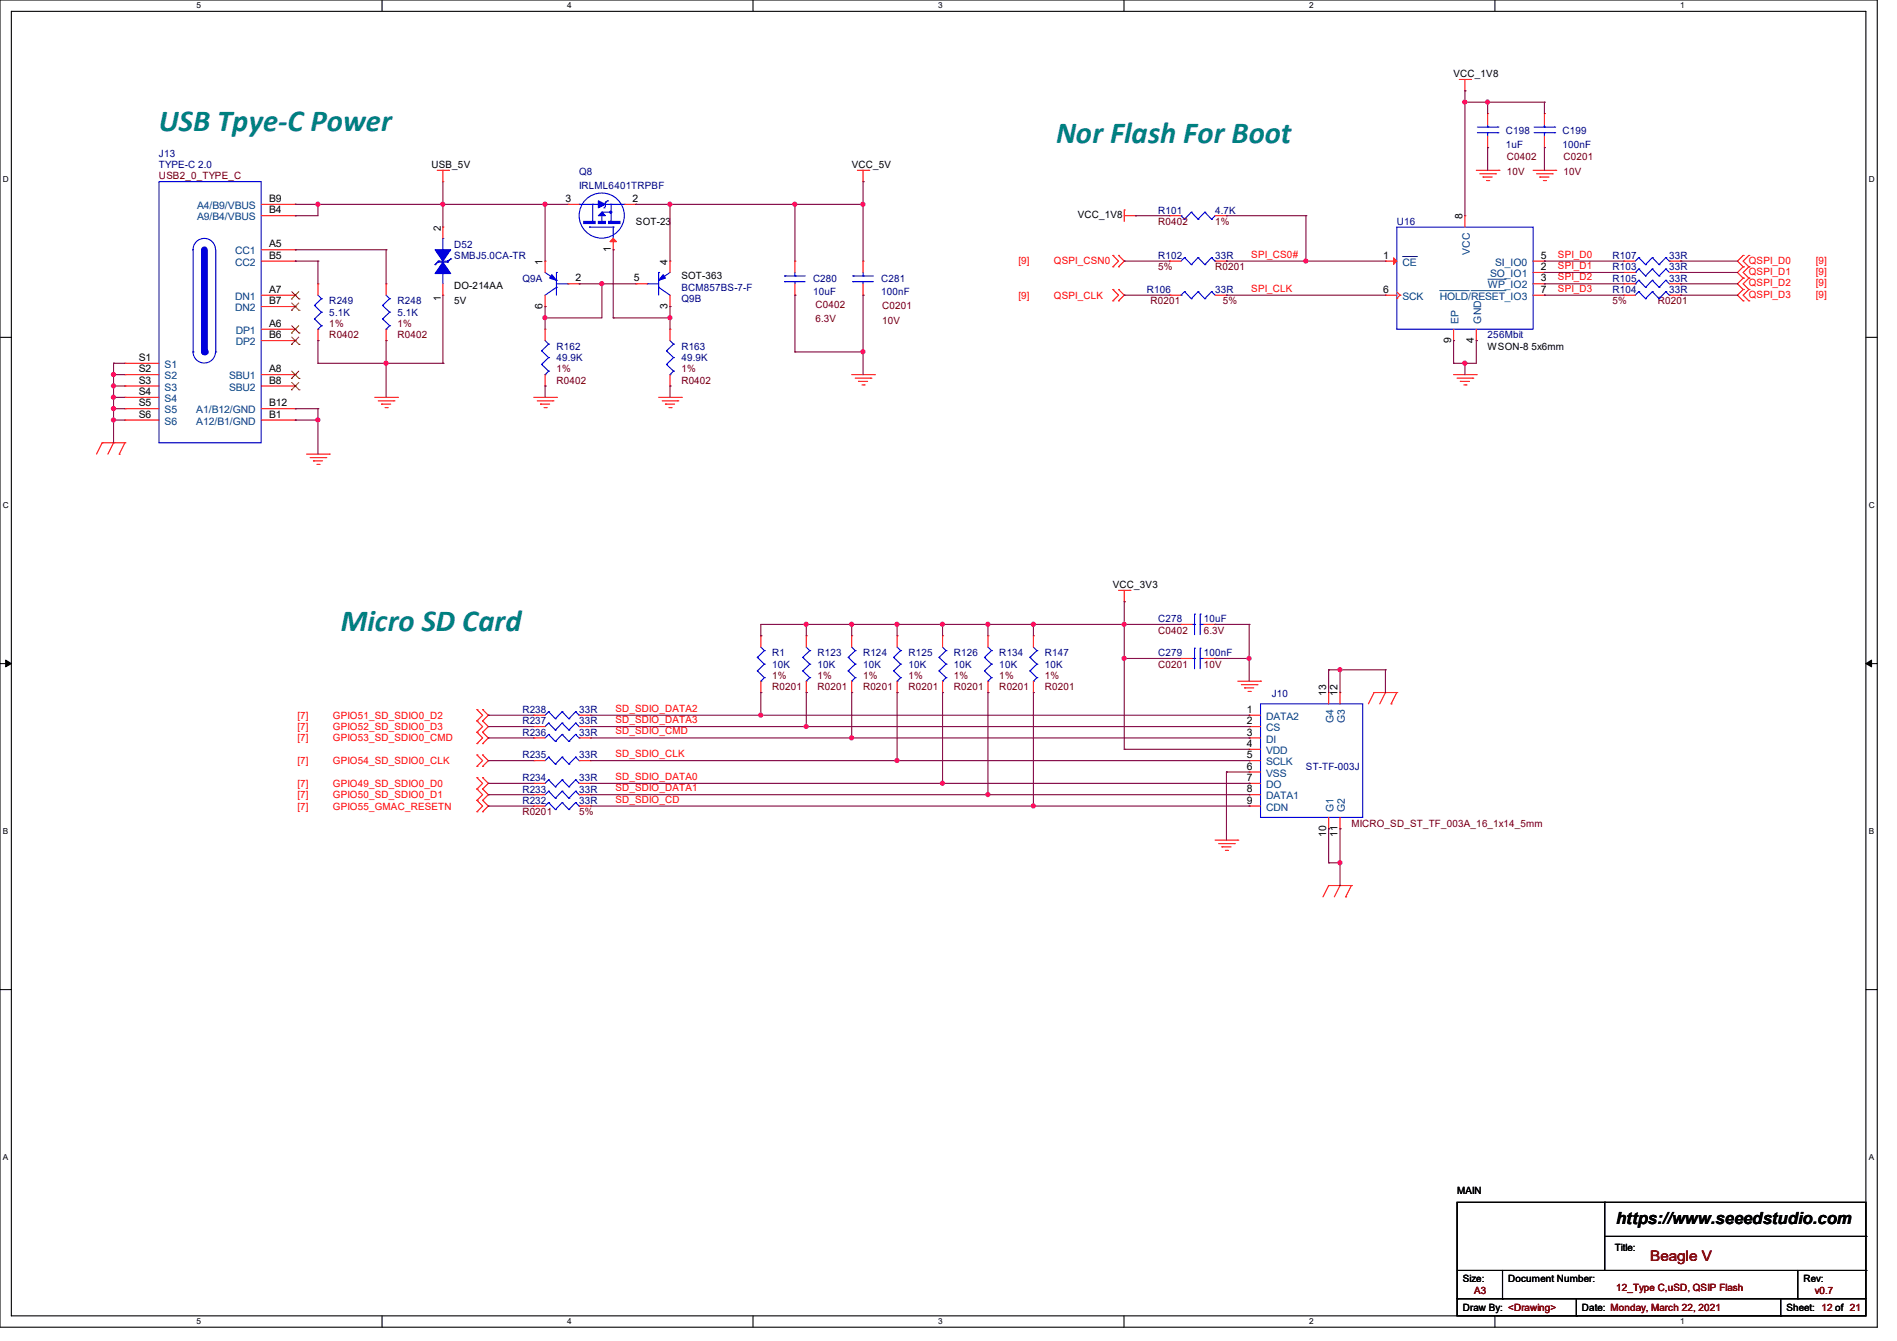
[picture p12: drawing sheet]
<svg xmlns="http://www.w3.org/2000/svg" width="297mm" height="210mm" viewBox="0 0 297 210" stroke-linecap="round" stroke-linejoin="round" font-family="sans-serif">
<defs><g id="words">
<g font-size="4.8" fill="#008080">
<text x="24.9" y="20.6">USB Tpye-C Power</text>
<text x="165.4" y="22.4">Nor Flash For Boot</text>
<text x="53.3" y="98.8">Micro SD Card</text>
</g>
<text font-size="2.6" x="253" y="191.8">https://www.seeedstudio.com</text>
<text font-size="2.3" fill="#800000" x="258.4" y="197.5">Beagle V</text>
<g font-size="1.6">
<text x="227.6" y="12.1">VCC_1V8</text>
<text x="67.6" y="26.3">USB_5V</text>
<text x="133.3" y="26.3">VCC_5V</text>
<text x="42.1" y="33.4">B4</text>
<text x="42.1" y="31.6">B9</text>
<text x="88.6" y="31.6">3</text>
<text x="99" y="31.6">2</text>
<text x="99.6" y="35.2">SOT-23</text>
<text x="168.7" y="34.2">VCC_1V8</text>
<text x="229" y="34.3" transform="rotate(-90 229 34.3)">8</text>
<text x="42.1" y="38.7">A5</text>
<text x="42.1" y="40.5">B5</text>
<text x="69" y="36.1" transform="rotate(-90 69 36.1)">2</text>
<text x="85" y="41.4" transform="rotate(-90 85 41.4)">1</text>
<text x="95.6" y="39.5" transform="rotate(-90 95.6 39.5)">1</text>
<text x="104.5" y="41.4" transform="rotate(-90 104.5 41.4)">4</text>
<text x="216.6" y="40.5">1</text>
<text x="241.3" y="40.5">5</text>
<text x="42.1" y="45.8">A7</text>
<text x="42.1" y="47.6">B7</text>
<text x="69" y="47.1" transform="rotate(-90 69 47.1)">1</text>
<text x="71.1" y="45.3">DO-214AA</text>
<text x="71.1" y="47.7">5V</text>
<text x="90.1" y="44.1">2</text>
<text x="99.2" y="44.1">5</text>
<text x="106.7" y="43.8">SOT-363</text>
<text x="216.6" y="45.8">6</text>
<text x="241.3" y="42.3">2</text>
<text x="241.3" y="44.1">3</text>
<text x="241.3" y="45.8">7</text>
<text x="42.1" y="51.2">A6</text>
<text x="42.1" y="53">B6</text>
<text x="85" y="48.3" transform="rotate(-90 85 48.3)">6</text>
<text x="104.5" y="48.3" transform="rotate(-90 104.5 48.3)">3</text>
<text x="227.2" y="53.7" transform="rotate(-90 227.2 53.7)">9</text>
<text x="230.8" y="53.7" transform="rotate(-90 230.8 53.7)">4</text>
<text x="21.7" y="56.5">S1</text>
<text x="21.7" y="58.3">S2</text>
<text x="42.1" y="58.3">A8</text>
<text x="232.9" y="54.8">WSON-8 5x6mm</text>
<text x="21.7" y="60.1">S3</text>
<text x="21.7" y="61.8">S4</text>
<text x="21.7" y="63.6">S5</text>
<text x="21.7" y="65.4">S6</text>
<text x="42.1" y="63.6">B12</text>
<text x="42.1" y="65.4">B1</text>
<text x="42.1" y="60.1">B8</text>
<text x="174.2" y="92.1">VCC_3V3</text>
<text x="195.2" y="111.6">1</text>
<text x="195.2" y="113.4">2</text>
<text x="207.6" y="109" transform="rotate(-90 207.6 109)">13</text>
<text x="209.4" y="109" transform="rotate(-90 209.4 109)">12</text>
<text x="195.2" y="115.2">3</text>
<text x="195.2" y="117">4</text>
<text x="195.2" y="118.7">5</text>
<text x="195.2" y="120.5">6</text>
<text x="195.2" y="122.3">7</text>
<text x="195.2" y="124.1">8</text>
<text x="195.2" y="125.9">9</text>
<text x="207.6" y="131" transform="rotate(-90 207.6 131)">10</text>
<text x="209.4" y="131" transform="rotate(-90 209.4 131)">11</text>
<text x="228.1" y="187.1">MAIN</text>
<text x="252.8" y="196">Title:</text>
<text x="229" y="200.7">Size:</text>
<text x="236.1" y="200.7">Document Number:</text>
<text x="282.4" y="200.7">Rev:</text>
<text x="229" y="205.4">Draw By: &lt;Drawing&gt;</text>
<text x="247.7" y="205.4">Date: Monday, March 22, 2021</text>
<text x="279.7" y="205.4">Sheet: 12 of 21</text>
</g>
<g font-size="1.6" fill="#000080">
<text x="235.8" y="21">C198</text>
<text x="235.8" y="23.1">1uF</text>
<text x="244.6" y="21">C199</text>
<text x="244.6" y="23.1">100nF</text>
<text x="24.9" y="24.6">J13</text>
<text x="24.9" y="26.3">TYPE-C 2.0</text>
<text x="90.7" y="27.4">Q8</text>
<text x="90.7" y="29.5">IRLML6401TRPBF</text>
<text x="181.4" y="33.4">R101</text>
<text x="190.2" y="33.4">4.7K</text>
<text x="218.7" y="35.2">U16</text>
<text x="71.1" y="38.8">D52</text>
<text x="71.1" y="40.6">SMBJ5.0CA-TR</text>
<text x="181.4" y="40.6">R102</text>
<text x="190.2" y="40.6">33R</text>
<text x="252.5" y="40.6">R107</text>
<text x="261.4" y="40.6">33R</text>
<text x="51.6" y="47.7">R249</text>
<text x="62.2" y="47.7">R248</text>
<text x="81.8" y="44.1">Q9A</text>
<text x="106.7" y="45.5">BCM857BS-7-F</text>
<text x="106.7" y="47.3">Q9B</text>
<text x="127.3" y="44.1">C280</text>
<text x="127.3" y="46.2">10uF</text>
<text x="138" y="44.1">C281</text>
<text x="138" y="46.2">100nF</text>
<text x="179.6" y="45.9">R106</text>
<text x="190.2" y="45.9">33R</text>
<text x="252.5" y="44.1">R105</text>
<text x="252.5" y="42.3">R103</text>
<text x="252.5" y="45.9">R104</text>
<text x="261.4" y="44.1">33R</text>
<text x="261.4" y="42.3">33R</text>
<text x="261.4" y="45.9">33R</text>
<text x="51.6" y="49.4">5.1K</text>
<text x="62.2" y="49.4">5.1K</text>
<text x="232.9" y="53">256Mbit</text>
<text x="87.1" y="54.8">R162</text>
<text x="87.1" y="56.6">49.9K</text>
<text x="106.7" y="54.8">R163</text>
<text x="106.7" y="56.6">49.9K</text>
<text x="181.4" y="97.4">C278</text>
<text x="188.5" y="97.4">10uF</text>
<text x="120.9" y="102.8">R1</text>
<text x="120.9" y="104.6">10K</text>
<text x="128" y="102.8">R123</text>
<text x="128" y="104.6">10K</text>
<text x="135.1" y="102.8">R124</text>
<text x="135.1" y="104.6">10K</text>
<text x="142.2" y="102.8">R125</text>
<text x="142.2" y="104.6">10K</text>
<text x="149.4" y="102.8">R126</text>
<text x="149.4" y="104.6">10K</text>
<text x="156.5" y="102.8">R134</text>
<text x="156.5" y="104.6">10K</text>
<text x="163.6" y="102.8">R147</text>
<text x="163.6" y="104.6">10K</text>
<text x="181.4" y="102.8">C279</text>
<text x="188.5" y="102.8">100nF</text>
<text x="81.8" y="111.7">R238</text>
<text x="81.8" y="113.5">R237</text>
<text x="90.7" y="111.7">33R</text>
<text x="90.7" y="113.5">33R</text>
<text x="199.1" y="109.2">J10</text>
<text x="81.8" y="118.8">R235</text>
<text x="81.8" y="115.2">R236</text>
<text x="90.7" y="118.8">33R</text>
<text x="90.7" y="115.2">33R</text>
<text x="81.8" y="125.9">R232</text>
<text x="81.8" y="124.1">R233</text>
<text x="81.8" y="122.3">R234</text>
<text x="90.7" y="125.9">33R</text>
<text x="90.7" y="124.1">33R</text>
<text x="90.7" y="122.3">33R</text>
<text x="204.5" y="120.6">ST-TF-003J</text>
</g>
<g font-size="1.6" fill="#800000">
<text x="24.9" y="28.1">USB2_0_TYPE_C</text>
<text x="235.9" y="25.1">C0402</text>
<text x="235.9" y="27.4">10V</text>
<text x="244.8" y="25.1">C0201</text>
<text x="244.8" y="27.4">10V</text>
<text x="181.4" y="35.2">R0402</text>
<text x="190.2" y="35.2">1%</text>
<text x="180.1" y="47.7">R0201</text>
<text x="181.4" y="42.3">5%</text>
<text x="190.2" y="42.3">R0201</text>
<text x="191.5" y="47.7">5%</text>
<text x="252.5" y="47.7">5%</text>
<text x="259.6" y="47.7">R0201</text>
<text x="51.6" y="51.2">1%</text>
<text x="51.6" y="53">R0402</text>
<text x="62.2" y="51.2">1%</text>
<text x="62.2" y="53">R0402</text>
<text x="127.7" y="48.2">C0402</text>
<text x="127.7" y="50.5">6.3V</text>
<text x="138.1" y="48.4">C0201</text>
<text x="138.1" y="50.7">10V</text>
<text x="87.1" y="58.3">1%</text>
<text x="106.7" y="58.3">1%</text>
<text x="87.1" y="60.1">R0402</text>
<text x="106.7" y="60.1">R0402</text>
<text x="181.4" y="99.2">C0402</text>
<text x="188.5" y="99.2">6.3V</text>
<text x="120.9" y="106.3">1%</text>
<text x="128" y="106.3">1%</text>
<text x="135.1" y="106.3">1%</text>
<text x="142.2" y="106.3">1%</text>
<text x="149.4" y="106.3">1%</text>
<text x="156.5" y="106.3">1%</text>
<text x="163.6" y="106.3">1%</text>
<text x="181.4" y="104.6">C0201</text>
<text x="188.5" y="104.6">10V</text>
<text x="120.9" y="108.1">R0201</text>
<text x="128" y="108.1">R0201</text>
<text x="135.1" y="108.1">R0201</text>
<text x="142.2" y="108.1">R0201</text>
<text x="149.4" y="108.1">R0201</text>
<text x="156.5" y="108.1">R0201</text>
<text x="163.6" y="108.1">R0201</text>
<text x="81.8" y="127.7">R0201</text>
<text x="90.7" y="127.7">5%</text>
<text x="211.6" y="129.5">MICRO_SD_ST_TF_003A_16_1x14_5mm</text>
<text x="230.8" y="202.7">A3</text>
<text x="253" y="202.2">12_Type C,uSD, QSIP Flash</text>
<text x="284.1" y="202.7">v0.7</text>
</g>
<g font-size="1.6" fill="#004080">
<text x="30.9" y="34.5">A9/B4/VBUS</text>
<text x="30.9" y="32.7">A4/B9/VBUS</text>
<text x="36.8" y="39.8">CC1</text>
<text x="36.8" y="41.6">CC2</text>
<text x="219.6" y="41.6">CE</text>
<text x="230.1" y="39.9" transform="rotate(-90 230.1 39.9)">VCC</text>
<text x="234.1" y="41.6">SI_IO0</text>
<text x="36.8" y="46.9">DN1</text>
<text x="219.6" y="46.9">SCK</text>
<text x="225.4" y="46.9">HOLD/RESET_IO3</text>
<text x="233" y="45.2">WP_IO2</text>
<text x="233.3" y="43.4">SO_IO1</text>
<text x="36.8" y="48.7">DN2</text>
<text x="36.9" y="52.3">DP1</text>
<text x="228.3" y="50.7" transform="rotate(-90 228.3 50.7)">EP</text>
<text x="231.9" y="50.7" transform="rotate(-90 231.9 50.7)">GND</text>
<text x="25.8" y="57.6">S1</text>
<text x="25.8" y="59.4">S2</text>
<text x="35.9" y="59.4">SBU1</text>
<text x="36.9" y="54.1">DP2</text>
<text x="25.8" y="61.2">S3</text>
<text x="25.8" y="63">S4</text>
<text x="25.8" y="64.7">S5</text>
<text x="30.7" y="64.7">A1/B12/GND</text>
<text x="35.9" y="61.2">SBU2</text>
<text x="25.8" y="66.5">S6</text>
<text x="30.7" y="66.5">A12/B1/GND</text>
<text x="198.2" y="112.7">DATA2</text>
<text x="208.8" y="113.3" transform="rotate(-90 208.8 113.3)">G4</text>
<text x="210.6" y="113.3" transform="rotate(-90 210.6 113.3)">G3</text>
<text x="198.2" y="114.5">CS</text>
<text x="198.2" y="116.3">DI</text>
<text x="198.2" y="118.1">VDD</text>
<text x="198.2" y="119.8">SCLK</text>
<text x="198.2" y="121.6">VSS</text>
<text x="198.2" y="123.4">DO</text>
<text x="198.2" y="125.2">DATA1</text>
<text x="198.2" y="127">CDN</text>
<text x="208.8" y="127.1" transform="rotate(-90 208.8 127.1)">G1</text>
<text x="210.6" y="127.1" transform="rotate(-90 210.6 127.1)">G2</text>
</g>
<g font-size="1.6" fill="#f00">
<text x="159.5" y="41.3">[9]</text>
<text x="165" y="41.3">QSPI_CSN0</text>
<text x="195.9" y="40.3">SPI_CS0#</text>
<text x="243.9" y="40.3">SPI_D0</text>
<text x="273.8" y="41.3">QSPI_D0</text>
<text x="284.3" y="41.3">[9]</text>
<text x="159.5" y="46.8">[9]</text>
<text x="165" y="46.8">QSPI_CLK</text>
<text x="195.9" y="45.7">SPI_CLK</text>
<text x="243.9" y="42.1">SPI_D1</text>
<text x="243.9" y="45.7">SPI_D3</text>
<text x="243.9" y="43.9">SPI_D2</text>
<text x="273.8" y="43.1">QSPI_D1</text>
<text x="273.8" y="44.8">QSPI_D2</text>
<text x="273.8" y="46.6">QSPI_D3</text>
<text x="284.3" y="43.1">[9]</text>
<text x="284.3" y="44.8">[9]</text>
<text x="284.3" y="46.6">[9]</text>
<text x="46.6" y="112.6">[7]</text>
<text x="52.1" y="112.6">GPIO51_SD_SDIO0_D2</text>
<text x="96.3" y="113.2">SD_SDIO_DATA3</text>
<text x="96.3" y="111.5">SD_SDIO_DATA2</text>
<text x="46.6" y="114.3">[7]</text>
<text x="46.6" y="116.1">[7]</text>
<text x="46.6" y="119.7">[7]</text>
<text x="52.1" y="114.3">GPIO52_SD_SDIO0_D3</text>
<text x="52.1" y="116.1">GPIO53_SD_SDIO0_CMD</text>
<text x="52.1" y="119.7">GPIO54_SD_SDIO0_CLK</text>
<text x="96.3" y="118.6">SD_SDIO_CLK</text>
<text x="96.3" y="115">SD_SDIO_CMD</text>
<text x="46.6" y="123.2">[7]</text>
<text x="46.6" y="125">[7]</text>
<text x="52.1" y="123.2">GPIO49_SD_SDIO0_D0</text>
<text x="52.1" y="125">GPIO50_SD_SDIO0_D1</text>
<text x="96.3" y="125.7">SD_SDIO_CD</text>
<text x="96.3" y="123.9">SD_SDIO_DATA1</text>
<text x="96.3" y="122.1">SD_SDIO_DATA0</text>
<text x="46.6" y="126.8">[7]</text>
<text x="52.1" y="126.8">GPIO55_GMAC_RESETN</text>
</g>
<g font-size="1.3">
<text x="30.8" y="1.3">5</text>
<text x="88.8" y="1.3">4</text>
<text x="146.9" y="1.3">3</text>
<text x="205" y="1.3">2</text>
<text x="263.1" y="1.3">1</text>
<text x=".5" y="28.4">D</text>
<text x="292.6" y="28.4">D</text>
<text x=".5" y="79.5">C</text>
<text x="292.6" y="79.5">C</text>
<text x=".5" y="130.6">B</text>
<text x="292.6" y="130.6">B</text>
<text x=".5" y="181.7">A</text>
<text x="292.6" y="181.7">A</text>
<text x="30.8" y="207.4">5</text>
<text x="88.8" y="207.4">4</text>
<text x="146.9" y="207.4">3</text>
<text x="205" y="207.4">2</text>
<text x="263.1" y="207.4">1</text>
</g>
</g></defs>
<path d="M0 0h293.9v207.9h-293.9zM1.8 1.8h290.3v204.3h-290.3z" fill="none" stroke="#000" stroke-width=".17"/>
<g fill="#fff">
<path d="M30.8 .2h.7v1.4h-.7z"/>
<path d="M30.8 206.2h.7v1.4h-.7z"/>
</g>
<path d="M59.8 0v1.8M59.8 206.1v1.8" fill="none" stroke="#000" stroke-width=".17"/>
<g fill="#fff">
<path d="M88.8 .2h.7v1.4h-.7z"/>
<path d="M88.8 206.2h.7v1.4h-.7z"/>
</g>
<path d="M117.9 0v1.8M117.9 206.1v1.8" fill="none" stroke="#000" stroke-width=".17"/>
<g fill="#fff">
<path d="M146.9 .2h.7v1.4h-.7z"/>
<path d="M146.9 206.2h.7v1.4h-.7z"/>
</g>
<path d="M176 0v1.8M176 206.1v1.8" fill="none" stroke="#000" stroke-width=".17"/>
<g fill="#fff">
<path d="M205 .2h.7v1.4h-.7z"/>
<path d="M205 206.2h.7v1.4h-.7z"/>
</g>
<path d="M234.1 0v1.8M234.1 206.1v1.8" fill="none" stroke="#000" stroke-width=".17"/>
<g fill="#fff">
<path d="M263.1 .2h.6v1.4h-.6z"/>
<path d="M263.1 206.2h.6v1.4h-.6z"/>
<path d="M.5 27.3h.9v1.4h-.9z"/>
<path d="M292.6 27.3h.9v1.4h-.9z"/>
<path d="M.5 78.4h.9v1.4h-.9z"/>
<path d="M292.6 78.4h.9v1.4h-.9z"/>
</g>
<path d="M0 52.8h1.8M292.1 52.8h1.8" fill="none" stroke="#000" stroke-width=".17"/>
<g fill="#fff">
<path d="M.5 129.5h.8v1.4h-.8z"/>
<path d="M292.6 129.5h.8v1.4h-.8z"/>
</g>
<path d="M0 103.9h1.8M292.1 103.9h1.8" fill="none" stroke="#000" stroke-width=".17"/>
<path d="M.9 103.4l.9 .5-.9 .5zM292.1 103.9l.9-.5v1z" fill="#000" stroke="#000" stroke-width=".16"/>
<g fill="#fff">
<path d="M.5 180.5h.8v1.4h-.8z"/>
<path d="M292.6 180.5h.8v1.4h-.8z"/>
</g>
<g fill="none" stroke="#000" stroke-width=".17">
<path d="M0 155h1.8M292.1 155h1.8M228.1 188.3h64v17.8h-64zM228.1 199h64M235.2 199v4.4M251.2 188.3h.1M251.2 188.3v10.7M251.2 193.6h40.9M281.5 199v4.4M292.1 199h.1M292.1 193.6h.1M228.1 203.4h.1"/>
<path d="M228.1 203.4h64M235.2 203.4h.1M246.8 206.1h.1M246.8 203.4v2.7M278.8 206.1h.1M278.8 203.4v2.7M281.5 203.4h.1"/>
</g>
<g fill="none" stroke="#f00" stroke-width=".17">
<path d="M228.5 12.4h1.8M229.4 14.2h.1M229.4 12.4v1.8M230.3 12.4h.1M68.5 26.7h1.7M69.3 28.4h.1M69.3 35.6h.1M69.3 26.7v1.7M69.3 35.6v1.7M70.2 26.7h.1M134.2 26.7h1.8M135.1 28.4h.1"/>
<path d="M135.1 26.7v1.7M136 26.7h.1M176 32.9h.1M176 32.9v1.8M176 33.8h1.8M177.8 33.8h.1M231.1 26.7h3.6M231.7 27.2h2.4M232.2 27.7h.1M232.2 27.7h1.4M232.7 28.3h.4M233.1 28.3h.1"/>
<path d="M234.1 27.2h.1M234.7 26.7h.1M240 26.7h3.6M240.6 27.2h2.4M241.1 27.7h.1M241.1 27.7h1.4M241.6 28.3h.4M242 28.3h.1M243 27.2h.1M243.6 26.7h.1M69.3 46.2h.1M69.3 44.4v1.8"/>
<path d="M133.3 58.7h3.6M133.9 59.2h2.5M134.4 59.7h.1M134.4 59.7h1.4M136.4 59.2h.1M136.9 58.7h.1M174.2 41.8h.1M174.2 40h.1M174.2 47.1h.1M174.2 45.3h.1M174.2 40l.9 .9-.9 .9M174.2 45.3l.9 .9-.9 .9"/>
<path d="M175.1 40h.1M175.1 41.8h.1M175.1 45.3h.1M175.1 47.1h.1M175.1 40l.9 .9-.9 .9M175.1 45.3l.9 .9-.9 .9M227.6 58.7h3.5M228.1 59.2h2.5M228.6 59.7h.1M228.6 59.7h1.5M230.6 59.2h.1M231.1 58.7h.1"/>
<path d="M254.3 44.4h.1M254.3 44.4h1.7M261.4 44.4h1.7M263.1 44.4h.1M272.9 41.8h.1M272.9 40h.1M272.9 43.6h.1M272.9 45.3h.1M272.9 47.1h.1M272.9 40l-.9 .9 .9 .9M272.9 41.8l-.9 .9 .9 .9M272.9 43.6l-.9 .8 .9 .9"/>
<path d="M272.9 45.3l-.9 .9 .9 .9M273.8 40h.1M273.8 41.8h.1M273.8 43.6h.1M273.8 45.3h.1M273.8 47.1h.1M273.8 40l-.9 .9 .9 .9M273.8 41.8l-.9 .9 .9 .9M273.8 43.6l-.9 .8 .9 .9M273.8 45.3l-.9 .9 .9 .9M16 69.3h.1M16 69.3l-.9 1.8"/>
<path d="M16 69.3h3.6M17.8 69.3h.1M17.8 69.3l-.9 1.8M18.7 71.1h.1M19.6 69.3h.1M19.6 69.3l-.9 1.8M48 71.1h3.6M48.6 71.7h2.4M49.1 72.2h.1M49.1 72.2h1.4M49.6 72.7h.4M50 72.7h.1"/>
<path d="M51 71.7h.1M51.6 71.1h.1M58.7 62.2h3.5M59.2 62.8h2.5M59.7 63.3h.1M59.7 63.3h1.5M60.3 63.8h.3M60.6 63.8h.1M61.7 62.8h.1M62.2 62.2h.1M83.6 62.2h3.5M84.1 62.8h2.5"/>
<path d="M84.6 63.3h.1M84.6 63.3h1.5M85.2 63.8h.3M85.5 63.8h.1M86.6 62.8h.1M87.1 62.2h.1M103.1 62.2h3.6M103.7 62.8h2.4M104.2 63.3h.1M104.2 63.3h1.4M104.7 63.8h.4M105.1 63.8h.1"/>
<path d="M106.1 62.8h.1M106.7 62.2h.1M135 60.3h.3M135.3 60.3h.1M229.2 60.3h.3M229.5 60.3h.1M147.6 99.6h.1M147.6 99.6v1.7M175.1 92.5h1.8M176 94.2h.1M176 92.5v1.7M176.9 92.5h.1"/>
<path d="M74.7 112.9h.1M74.7 111.1h.1M74.7 114.7h.1M74.7 116.5h.1M74.7 118.2h.1M74.7 111.1l.9 .9-.9 .9M74.7 112.9l.9 .9-.9 .9M74.7 114.7l.9 .9-.9 .9M74.7 118.2l.9 .9-.9 .9M75.6 111.1h.1M75.6 112.9h.1M75.6 114.7h.1"/>
<path d="M75.6 116.5h.1M75.6 118.2h.1M75.6 111.1l.9 .9-.9 .9M75.6 112.9l.9 .9-.9 .9M75.6 114.7l.9 .9-.9 .9M75.6 118.2l.9 .9-.9 .9M83.6 112h.1M83.6 119.1h.1M83.6 112h1.7M83.6 119.1h1.7M90.7 112h1.8M90.7 119.1h1.8"/>
<path d="M92.5 112h.1M92.5 119.1h.1M147.6 108.5h.1M147.6 106.7v1.8M193.8 106.7h3.6M194.4 107.2h2.4M194.9 107.7h.1M194.9 107.7h1.4M195.4 108.3h.3M195.7 108.3h.1M196.8 107.2h.1M197.4 106.7h.1"/>
<path d="M215.1 108.5h.1M215.1 108.5l-.9 1.7M215.1 108.5h3.6M216.9 108.5h.1M216.9 108.5l-.9 1.7M217.8 110.2h.1M218.7 108.5h.1M218.7 108.5l-.9 1.7M74.7 123.6h.1M74.7 121.8h.1M74.7 125.3h.1M74.7 120h.1"/>
<path d="M74.7 127.1h.1M74.7 121.8l.9 .9-.9 .9M74.7 123.6l.9 .9-.9 .8M74.7 125.3l.9 .9-.9 .9M75.6 121.8h.1M75.6 123.6h.1M75.6 125.3h.1M75.6 120h.1M75.6 127.1h.1M75.6 121.8l.9 .9-.9 .9M75.6 123.6l.9 .9-.9 .8M75.6 125.3l.9 .9-.9 .9"/>
<path d="M190.2 131.6h3.6M190.8 132.1h2.5M191.3 132.6h.1M191.3 132.6h1.4M191.9 133.2h.3M192.2 133.2h.1M193.3 132.1h.1M193.8 131.6h.1M208 138.7h.1M208 138.7l-.9 1.8M208 138.7h3.6M209.8 138.7h.1"/>
<path d="M209.8 138.7l-.9 1.8M211.6 138.7h.1M211.6 138.7l-.9 1.8M210.7 140.5h.1"/>
</g>
<g fill="none" stroke="#00f" stroke-width=".17">
<path d="M24.9 28.4h16v40.9h-16zM30.2 39.1v16M69.3 37.3h.1M69.3 37.3v1.8M30.2 55.1h.1M68.1 41.4h.1M68.6 40.9h.1M68.6 40.9h1.5M68.6 40.9l-.5 .5M69.3 42.8h.1M69.3 42.8v1.6M70.1 40.9h.1"/>
<path d="M70.1 41.1h.1M70.1 41.1h-1.5l-.5 .3M70.6 40.6h.1M70.6 40.6l-.5 .3M70.6 40.6l-.5 .5M256 44.4h.1M256.6 43.9h.1M256.6 43.9l1 1.1M256.6 43.9l-.6 .5M257.6 45h.1M258.7 43.9h.1M258.7 43.9l1.1 1.1"/>
<path d="M258.7 43.9l-1.1 1.1M259.8 45h.1M260.8 43.9h.1M260.8 43.9l.6 .5M260.8 43.9l-1 1.1M85.9 111.5h.1M85.9 118.6h.1M85.9 111.5l-.6 .5M85.9 111.5l1.1 1.1M85.9 118.6l-.6 .5M85.9 118.6l1.1 1.1M87 112.6h.1"/>
<path d="M87 119.7h.1M88 111.5h.1M88 118.6h.1M88 111.5l-1 1.1M88 111.5l1.1 1.1M88 118.6l-1 1.1M88 118.6l1.1 1.1M89.1 112.6h.1M89.1 119.7h.1M90.1 111.5h.1M90.1 118.6h.1M90.1 111.5l-1 1.1"/>
<path d="M90.1 111.5l.6 .5M90.1 118.6l-1 1.1M90.1 118.6l.6 .5M90.7 112h.1M90.7 119.1h.1M147 103h.1M147 105.1h.1M147 103l1.1 1M147 105.1l1.1 1M147.6 106.7h.1M147.6 101.3l.5 .6M148.1 101.9h.1"/>
<path d="M148.1 104h.1M148.1 106.1h.1M148.1 101.9l-1.1 1.1M148.1 104l-1.1 1.1M148.1 106.1l-.5 .6"/>
</g>
<g fill="#00f" stroke="#00f" stroke-width=".17">
<path d="M69.3 41.1l1.3 1.7h-2.5z" fill-rule="evenodd"/>
<path d="M68.1 39.1h2.5l-1.3 1.8z" fill-rule="evenodd"/>
</g>
<path d="M32 39.1v16" fill="none" stroke="#00f" stroke-width="1.1"/>
<circle cx="32" cy="55.1" r=".53" fill="#00f"/>
<g fill="none" stroke="#00f" stroke-width=".17">
<path d="M231.3 19.9h3.2M232.9 19.9h.1M232.9 19.6v.3M234.5 19.9h.1M240.2 19.9h3.2M241.8 19.9h.1M241.8 19.6v.3M243.4 19.9h.1M30.2 39.1a1.76 1.76 0 0 1 1.8-1.8 1.76 1.76 0 0 1 1.7 1.8M33.8 39.1v16M90.7 32h.1M90.7 32h3"/>
<path d="M92.3 35.6h.1M92.3 35.6h3.7M92.8 32h.1M92.8 32v2.7M94.2 33.2h.1M94.2 33.2v1.5M94.2 33.2h1.3M94.6 32.6h.1M94.8 31.7h.1M94.8 32h3M94.8 31.7v.6l-.2 .3M95.1 31.5h.1"/>
<path d="M95.1 31.5l-.3 .2M95.5 33.2h.1M95.7 34.7h.1M95.7 32h.1M95.7 32v1.1M95.7 33.4v1.3M96 35.6h.1M96 35.6v1.7M97.8 32h.1M184.9 33.8h.1M184.9 33.8l.6 .5M185.5 34.3h.1"/>
<path d="M186.5 33.2h.1M186.5 33.2l1.1 1.1M186.5 33.2l-1 1.1M187.6 34.3h.1M188.6 33.2h.1M188.6 33.2l1.1 1.1M188.6 33.2l-1 1.1M189.7 34.3h.1M190.2 33.8l-.5 .5M218.7 35.6h21.3v16h-21.3zM231.3 20.8h3.2M232.9 20.8h.1"/>
<path d="M232.9 20.8v.5M234.5 20.8h.1M240.2 20.8h3.2M241.8 20.8h.1M241.8 20.8v.5M243.4 20.8h.1M30.2 55.1a1.76 1.76 0 0 0 1.8 1.8 1.76 1.76 0 0 0 1.7-1.8M33.8 55.1h.1M49.2 47.8h.1M49.2 50h.1M49.2 47.8l1.1 1.1M49.2 50l1.1 1"/>
<path d="M49.8 51.6h.1M49.8 46.2l.5 .6M50.3 46.8h.1M50.3 48.9h.1M50.3 51h.1M50.3 46.8l-1.1 1M50.3 48.9l-1.1 1.1M50.3 51l-.5 .6M59.9 47.8h.1M59.9 50h.1M59.9 47.8l1.1 1.1M59.9 50l1.1 1"/>
<path d="M60.5 51.6h.1M60.5 46.2l.5 .6M61 46.8h.1M61 48.9h.1M61 51h.1M61 46.8l-1.1 1M61 48.9l-1.1 1.1M61 51l-.5 .6M84.8 54.9h.1M84.8 57.1h.1M84.8 54.9l1.1 1.1M84.8 57.1l1.1 1"/>
<path d="M85.3 58.7h.1M85.3 42.7l1.8 1.2M85.3 53.3l.6 .6M85.9 53.9h.1M85.9 56h.1M85.9 58.1h.1M85.9 53.9l-1.1 1M85.9 56l-1.1 1.1M85.9 58.1l-.6 .6M87.1 45h.1M87.1 43.9h.1M87.1 42.7h.1"/>
<path d="M87.1 45l-1.8 1.2M87.1 42.7v3.5M87.1 44.4h1.8M88.9 44.4h.1M101.3 44.4h.1M101.3 44.4h1.8M103.1 45h.1M103.1 43.9h.1M103.1 42.7h.1M103.1 45l1.8 1.2M103.1 42.7v3.5M104.4 54.9h.1"/>
<path d="M104.4 57.1h.1M104.4 54.9l1.1 1.1M104.4 57.1l1.1 1M104.9 58.7h.1M104.9 42.7l-1.8 1.2M104.9 53.3l.6 .6M105.5 53.9h.1M105.5 56h.1M105.5 58.1h.1M105.5 53.9l-1.1 1M105.5 56l-1.1 1.1M105.5 58.1l-.6 .6"/>
<path d="M122.9 44.1h.1M122.9 43.2h.1M122.9 44.1h3.2M122.9 43.2h3.2M124.5 43.2h.1M124.5 44.1h.1M124.5 42.7v.5M124.5 44.1v.3M133.5 44.1h.1M133.5 43.2h.1M133.5 44.1h3.2M133.5 43.2h3.2"/>
<path d="M135.1 43.2h.1M135.1 44.1h.1M135.1 42.7v.5M135.1 44.1v.3M184.9 46.2h.1M185.5 45.7h.1M185.5 40.3h.1M185.5 45.7l1 1.1M185.5 45.7l-.6 .5M185.5 40.3l-.6 .6M185.5 40.3l1 1.1M186.5 46.8h.1"/>
<path d="M186.5 41.4h.1M187.6 45.7h.1M187.6 40.3h.1M187.6 45.7l1 1.1M187.6 45.7l-1.1 1.1M187.6 40.3l-1.1 1.1M187.6 40.3l1 1.1M188.6 46.8h.1M188.6 41.4h.1M189.7 45.7h.1M189.7 40.3h.1M189.7 45.7l.5 .5"/>
<path d="M189.7 45.7l-1.1 1.1M189.7 40.3l-1.1 1.1M189.7 40.3l.5 .6M190.2 40.9h.1M256 42.7h.1M256.6 42.1h.1M256.6 45.7h.1M256.6 40.3h.1M256.6 42.1l1 1.1M256.6 42.1l-.6 .6M256.6 45.7l-.6 .5M256.6 45.7l1 1.1"/>
<path d="M256.6 40.3l-.6 .6M256.6 40.3l1 1.1M257.6 43.2h.1M257.6 46.8h.1M257.6 41.4h.1M258.7 42.1h.1M258.7 45.7h.1M258.7 40.3h.1M258.7 42.1l1.1 1.1M258.7 42.1l-1.1 1.1M258.7 45.7l-1.1 1.1M258.7 45.7l1.1 1.1"/>
<path d="M258.7 40.3l-1.1 1.1M258.7 40.3l1.1 1.1M259.8 43.2h.1M259.8 46.8h.1M259.8 41.4h.1M260.8 42.1h.1M260.8 45.7h.1M260.8 40.3h.1M260.8 42.1l.6 .6M260.8 42.1l-1 1.1M260.8 45.7l-1 1.1M260.8 45.7l.6 .5"/>
<path d="M260.8 40.3l-1 1.1M260.8 40.3l.6 .6M261.4 46.2h.1M261.4 40.9h.1M186.7 97.8h.3M187 96.2h.1M187 97.8h.1M187 96.2v3.2M187.9 97.8h.1M187.9 96.2h.1M187.9 97.8h.6M187.9 96.2v3.2"/>
<path d="M85.9 115h.1M85.9 113.2h.1M85.9 115l-.6 .6M85.9 115l1.1 1.1M85.9 113.2l-.6 .6M85.9 113.2l1.1 1.1M87 116.1h.1M87 114.3h.1M88 115h.1M88 113.2h.1M88 115l-1 1.1M88 115l1.1 1.1"/>
<path d="M88 113.2l-1 1.1M88 113.2l1.1 1.1M89.1 116.1h.1M89.1 114.3h.1M90.1 115h.1M90.1 113.2h.1M90.1 115l-1 1.1M90.1 115l.6 .6M90.1 113.2l-1 1.1M90.1 113.2l.6 .6M90.7 115.6h.1M90.7 113.8h.1"/>
<path d="M118.6 103h.1M118.6 105.1h.1M118.6 103l1.1 1M118.6 105.1l1.1 1M119.1 106.7h.1M119.1 101.3l.6 .6M119.7 101.9h.1M119.7 104h.1M119.7 106.1h.1M119.7 101.9l-1.1 1.1M119.7 104l-1.1 1.1M119.7 106.1l-.6 .6"/>
<path d="M125.7 103h.1M125.7 105.1h.1M125.7 103l1.1 1M125.7 105.1l1.1 1M126.2 106.7h.1M126.2 101.3l.6 .6M126.8 101.9h.1M126.8 104h.1M126.8 106.1h.1M126.8 101.9l-1.1 1.1M126.8 104l-1.1 1.1M126.8 106.1l-.6 .6"/>
<path d="M132.8 103h.1M132.8 105.1h.1M132.8 103l1.1 1M132.8 105.1l1.1 1M133.3 106.7h.1M133.3 101.3l.6 .6M133.9 101.9h.1M133.9 104h.1M133.9 106.1h.1M133.9 101.9l-1.1 1.1M133.9 104l-1.1 1.1M133.9 106.1l-.6 .6"/>
<path d="M139.9 103h.1M139.9 105.1h.1M139.9 103l1.1 1M139.9 105.1l1.1 1M140.5 106.7h.1M140.5 101.3l.5 .6M141 101.9h.1M141 104h.1M141 106.1h.1M141 101.9l-1.1 1.1M141 104l-1.1 1.1M141 106.1l-.5 .6"/>
<path d="M154.1 103h.1M154.1 105.1h.1M154.1 103l1.1 1M154.1 105.1l1.1 1M154.7 106.7h.1M154.7 101.3l.5 .6M155.2 101.9h.1M155.2 104h.1M155.2 106.1h.1M155.2 101.9l-1.1 1.1M155.2 104l-1.1 1.1M155.2 106.1l-.5 .6"/>
<path d="M161.2 103h.1M161.2 105.1h.1M161.2 103l1.1 1M161.2 105.1l1.1 1M161.8 106.7h.1M161.8 101.3l.5 .6M162.3 101.9h.1M162.3 104h.1M162.3 106.1h.1M162.3 101.9l-1.1 1.1M162.3 104l-1.1 1.1M162.3 106.1l-.5 .6"/>
<path d="M186.7 103.1h.3M187 101.5h.1M187 103.1h.1M187 101.5v3.2M187.9 103.1h.1M187.9 101.5h.1M187.9 101.5v3.2M187.9 103.1h.6M197.4 110.2h16v17.8h-16zM85.9 125.7h.1M85.9 123.9h.1M85.9 122.1h.1"/>
<path d="M85.9 125.7l-.6 .5M85.9 125.7l1.1 1.1M85.9 123.9l-.6 .6M85.9 123.9l1.1 1.1M85.9 122.1l-.6 .6M85.9 122.1l1.1 1.1M87 126.8h.1M87 125h.1M87 123.2h.1M88 125.7h.1M88 123.9h.1M88 122.1h.1"/>
<path d="M88 125.7l-1 1.1M88 125.7l1.1 1.1M88 123.9l-1 1.1M88 123.9l1.1 1.1M88 122.1l-1 1.1M88 122.1l1.1 1.1M89.1 126.8h.1M89.1 125h.1M89.1 123.2h.1M90.1 125.7h.1M90.1 123.9h.1M90.1 122.1h.1"/>
<path d="M90.1 125.7l-1 1.1M90.1 125.7l.6 .5M90.1 123.9l-1 1.1M90.1 123.9l.6 .6M90.1 122.1l-1 1.1M90.1 122.1l.6 .6M90.7 126.2h.1M90.7 124.5h.1M90.7 122.7h.1"/>
<circle cx="94.2" cy="33.8" r="3.5"/>
</g>
<g fill="none" stroke="#f00" stroke-width=".17">
<path d="M232.9 17.8h.1M232.9 17.8v1.8M241.8 17.8h.1M241.8 17.8v1.8M40.9 39.1h5.3M40.9 33.8h5.3M40.9 32h5.3M46.2 39.1h.1M46.2 33.8h.1M46.2 32h.1M88.9 32h.1M88.9 32h1.8"/>
<path d="M96 39.1h.1M96 37.3v1.8M97.8 32h1.8M99.6 32h.1M183.1 33.8h.1M183.1 33.8h1.8M190.2 33.8h1.8M192 33.8h.1M229.4 33.8h.1M229.4 33.8v1.8M232.9 23.1h.1M232.9 21.3v1.8"/>
<path d="M241.8 23.1h.1M241.8 21.3v1.8M19.6 56.9h.1M19.6 58.7h.1M19.6 58.7h5.3M19.6 56.9h5.3M40.9 51.6h5.3M40.9 46.2h5.3M40.9 58.7h5.3M40.9 40.9h5.3M40.9 53.3h5.3M40.9 48h5.3"/>
<path d="M46.2 51.6h.1M46.2 46.2h.1M46.2 58.7h.1M46.2 40.9h.1M46.2 53.3h.1M46.2 48h.1M49.8 44.4h.1M49.8 53.3h.1M49.8 44.4v1.8M49.8 51.6v1.7M60.5 44.4h.1M60.5 53.3h.1"/>
<path d="M60.5 44.4v1.8M60.5 51.6v1.7M85.3 40.9h.1M85.3 48h.1M85.3 51.6h.1M85.3 40.9v1.8M85.3 46.2v1.8M85.3 51.6v1.7M85.3 58.7v1.8M88.9 44.4h1.8M90.7 44.4h.1M99.6 44.4h.1"/>
<path d="M99.6 44.4h1.7M104.9 40.9h.1M104.9 48h.1M104.9 51.6h.1M104.9 40.9v1.8M104.9 46.2v1.8M104.9 51.6v1.7M104.9 58.7v1.8M124.5 46.2h.1M124.5 40.9h.1M124.5 40.9v1.8M124.5 44.4v1.8"/>
<path d="M135.1 46.2h.1M135.1 40.9h.1M135.1 40.9v1.8M135.1 44.4v1.8M183.1 46.2h.1M183.1 40.9h.1M183.1 46.2h1.8M183.1 40.9h1.8M190.2 46.2h1.8M190.2 40.9h1.8M192 46.2h.1M192 40.9h.1"/>
<path d="M216.9 40.9h.1M216.9 46.2h.1M216.9 46.2h1.8M216.9 40.9h1.8M218.7 46.7h.1M218.7 45.7l.5 .5M219.2 46.2h.1M219.2 46.2l-.5 .5M227.6 53.3h.1M227.6 51.6v1.7M231.1 53.3h.1M231.1 51.6v1.7"/>
<path d="M240 46.2h1.8M240 40.9h1.8M240 42.7h1.8M240 44.4h1.8M241.8 42.7h.1M241.8 44.4h.1M241.8 40.9h.1M241.8 46.2h.1M254.3 42.7h.1M254.3 46.2h.1M254.3 40.9h.1M254.3 46.2h1.7"/>
<path d="M254.3 40.9h1.7M254.3 42.7h1.7M261.4 46.2h1.7M261.4 40.9h1.7M261.4 42.7h1.7M263.1 42.7h.1M263.1 46.2h.1M263.1 40.9h.1M19.6 60.5h.1M19.6 62.2h.1M19.6 64h.1M19.6 65.8h.1"/>
<path d="M19.6 64h5.3M19.6 65.8h5.3M19.6 60.5h5.3M19.6 62.2h5.3M40.9 64h5.3M40.9 65.8h5.3M40.9 60.5h5.3M46.2 64h.1M46.2 65.8h.1M46.2 60.5h.1M85.3 60.5h.1M104.9 60.5h.1"/>
<path d="M119.1 99.6h.1M119.1 99.6v1.7M126.2 99.6h.1M126.2 99.6v1.7M133.3 99.6h.1M133.3 99.6v1.7M140.5 99.6h.1M140.5 99.6v1.7M154.7 99.6h.1M154.7 99.6v1.7M161.8 99.6h.1M161.8 99.6v1.7"/>
<path d="M184.9 97.8h.1M184.9 97.8h1.8M188.5 97.8h1.7M190.2 97.8h.1M83.6 115.6h.1M83.6 113.8h.1M83.6 115.6h1.7M83.6 113.8h1.7M90.7 115.6h1.8M90.7 113.8h1.8M92.5 115.6h.1M92.5 113.8h.1"/>
<path d="M119.1 108.5h.1M119.1 106.7v1.8M126.2 108.5h.1M126.2 106.7v1.8M133.3 108.5h.1M133.3 106.7v1.8M140.5 108.5h.1M140.5 106.7v1.8M154.7 108.5h.1M154.7 106.7v1.8M161.8 108.5h.1M161.8 106.7v1.8"/>
<path d="M184.9 103.1h.1M184.9 103.1h1.8M188.5 103.1h1.7M190.2 103.1h.1M195.6 112h.1M195.6 113.8h.1M195.6 115.6h.1M195.6 117.3h.1M195.6 119.1h.1M195.6 115.6h1.8M195.6 112h1.8M195.6 113.8h1.8"/>
<path d="M195.6 117.3h1.8M195.6 119.1h1.8M208 108.5h.1M208 108.5v1.7M209.8 108.5h.1M209.8 108.5v1.7M83.6 126.2h.1M83.6 124.5h.1M83.6 122.7h.1M83.6 126.2h1.7M83.6 124.5h1.7M83.6 122.7h1.7"/>
<path d="M90.7 126.2h1.8M90.7 124.5h1.8M90.7 122.7h1.8M92.5 126.2h.1M92.5 124.5h.1M92.5 122.7h.1M195.6 120.9h.1M195.6 122.7h.1M195.6 124.5h.1M195.6 126.2h.1M195.6 126.2h1.8M195.6 124.5h1.8"/>
<path d="M195.6 120.9h1.8M195.6 122.7h1.8M208 129.8h.1M208 128v1.8M209.8 129.8h.1M209.8 128v1.8"/>
</g>
<g fill="none" stroke="#804000" stroke-width=".16">
<path d="M45.6 52.2h.1M45.6 46.8h.1M45.6 59.3h.1M45.6 53.9h.1M45.6 48.6h.1M45.7 51l1.1 1.2M45.7 45.7l1.1 1.1M45.7 58.1l1.1 1.2M45.7 52.8l1.1 1.1M45.7 47.5l1.1 1.1M45.7 59.9l1.1 1.1M46.8 51l-1.2 1.2"/>
<path d="M46.8 45.7l-1.2 1.1M46.8 58.1l-1.2 1.2M46.8 52.8l-1.2 1.1M46.8 47.5l-1.2 1.1M46.8 59.9l-1.2 1.1M46.8 52.2h.1M46.8 46.8h.1M46.8 59.3h.1M46.8 53.9h.1M46.8 48.6h.1M45.6 61h.1M46.8 61h.1"/>
</g>
<g fill="#00f" stroke="#00f" stroke-width=".17">
<path d="M93.7 33.8l.5-.6 .6 .6z"/>
<path d="M86.4 43l.7 .9-1-.3z"/>
<path d="M103.8 43l.4 .6-1.1 .3z"/>
<path d="M91.4 34.7h1.8v.3h-1.8z" fill-rule="evenodd"/>
<path d="M95.3 34.7h1.8v.3h-1.8z" fill-rule="evenodd"/>
<path d="M93.7 34.7h1.1v.3h-1.1z" fill-rule="evenodd"/>
<path d="M93.7 31.5l1.1 .5-1.1 .6z" fill-rule="evenodd"/>
<circle cx="95.6" cy="33.2" r=".17"/>
</g>
<g fill="#f00" stroke="#f00" stroke-width=".17">
<path d="M95.5 37.8l.5-.5 .5 .5z"/>
<path d="M218.2 40.4l.5 .5-.5 .5z"/>
</g>
<path d="M219.6 40.2h2.2M221.8 40.2h.1M225.4 45.5h4.5M229.9 45.5h.1M230.3 45.5h5.3M233 43.7h2.6M235.6 43.7h.1M235.6 45.5h.1" fill="none" stroke="#004080" stroke-width=".16"/>
<g fill="none" stroke="#800040" stroke-width=".17">
<path d="M229.4 14.2h.1M229.4 16h.1M229.4 14.2v19.6M229.4 16h12.4M232.9 16h.1M232.9 16v1.8M241.8 16h.1M241.8 16v1.8M46.2 32h.1M46.2 33.8h.1M46.2 39.1h.1M46.2 32h42.7"/>
<path d="M46.2 39.1h14.3M49.8 32h.1M49.8 32v1.8h-3.6M60.5 39.1h.1M60.5 39.1v5.3M69.3 32h.1M69.3 28.4v7.2M85.3 32h.1M85.3 32v8.9M96 39.1h.1M96 39.1v10.7M99.6 32h.1"/>
<path d="M99.6 32h35.5M104.9 32h.1M104.9 32v8.9M124.5 32h.1M124.5 32v8.9M135.1 28.4h.1M135.1 32h.1M135.1 28.4v12.5M177.8 33.8h.1M177.8 33.8h5.3M192 33.8h.1M192 33.8h12.5"/>
<path d="M204.5 33.8h.1M204.5 33.8v7.1M232.9 23.1h.1M232.9 23.1v3.6M241.8 23.1h.1M241.8 23.1v3.6M17.8 56.9h.1M17.8 58.7h.1M17.8 56.9h1.8M17.8 56.9v12.4M17.8 58.7h1.8M46.2 40.9h.1"/>
<path d="M46.2 40.9h3.6M49.8 40.9h.1M49.8 53.3h.1M49.8 56.9h.1M49.8 56.9h19.5M49.8 40.9v3.5M49.8 53.3v3.6M60.5 53.3h.1M60.5 56.9h.1M60.5 53.3v8.9M69.3 56.9h.1M69.3 46.2v10.7"/>
<path d="M85.3 48h.1M85.3 49.8h.1M85.3 48v3.6M90.7 44.4h.1M90.7 44.4h8.9M94.2 44.4h.1M94.2 44.4v5.4h-8.9M96 49.8h.1M96 49.8h8.9M104.9 48h.1M104.9 49.8h.1M104.9 48v3.6"/>
<path d="M124.5 46.2h.1M124.5 55.1h.1M124.5 46.2v8.9M124.5 55.1h10.6M135.1 46.2h.1M135.1 55.1h.1M135.1 46.2v12.5M176 40.9h.1M176 46.2h.1M176 40.9h7.1M176 46.2h7.1M192 40.9h.1"/>
<path d="M192 46.2h.1M192 40.9h24.9M192 46.2h24.9M204.5 40.9h.1M227.6 56.9h.1M227.6 53.3h.1M227.6 53.3v3.6M229.4 56.9h.1M229.4 56.9v1.8M231.1 53.3h.1M231.1 53.3v3.6h-3.5M241.8 42.7h.1"/>
<path d="M241.8 46.2h.1M241.8 44.4h.1M241.8 40.9h.1M241.8 40.9h12.5M241.8 42.7h12.5M241.8 46.2h12.5M241.8 44.4h12.5M263.1 42.7h.1M263.1 46.2h.1M263.1 44.4h.1M263.1 40.9h.1M263.1 40.9h8.9"/>
<path d="M263.1 42.7h8.9M263.1 46.2h8.9M263.1 44.4h8.9M17.8 65.8h.1M17.8 64h.1M17.8 62.2h.1M17.8 60.5h.1M17.8 64h1.8M17.8 65.8h1.8M17.8 62.2h1.8M17.8 60.5h1.8M46.2 64h.1"/>
<path d="M46.2 65.8h.1M46.2 64h3.6M46.2 65.8h3.6M49.8 64h.1M49.8 65.8h.1M49.8 64v7.1M85.3 60.5h.1M85.3 60.5v1.7M104.9 60.5h.1M104.9 60.5v1.7M119.1 99.6h.1M126.2 97.8h.1"/>
<path d="M126.2 97.8v1.8M133.3 97.8h.1M133.3 97.8v1.8M140.5 97.8h.1M140.5 97.8v1.8M147.6 97.8h.1M147.6 97.8v1.8M154.7 97.8h.1M154.7 97.8v1.8M161.8 97.8h.1M161.8 97.8v1.8M176 97.8h.1"/>
<path d="M176 94.2h.1M176 94.2v23.1M184.9 97.8h-65.8v1.8M190.2 97.8h.1M190.2 97.8h5.4M195.6 97.8h.1M195.6 97.8v8.9M76.5 115.6h.1M76.5 119.1h.1M76.5 113.8h.1M76.5 112h.1M76.5 119.1h7.1"/>
<path d="M76.5 115.6h7.1M76.5 113.8h7.1M76.5 112h7.1M92.5 119.1h103.1M92.5 115.6h103.1M92.5 113.8h103.1M92.5 112h103.1M119.1 112h.1M119.1 108.5h.1M119.1 108.5v3.5M126.2 113.8h.1M126.2 108.5h.1"/>
<path d="M126.2 108.5v5.3M133.3 115.6h.1M133.3 108.5h.1M133.3 108.5v7.1M140.5 119.1h.1M140.5 108.5h.1M140.5 108.5v10.6M147.6 108.5h.1M147.6 108.5v14.2M154.7 108.5h.1M154.7 108.5v16M161.8 108.5h.1"/>
<path d="M161.8 108.5v17.7M176 117.3h.1M176 103.1h.1M176 117.3h19.6M176 103.1h8.9M190.2 103.1h.1M190.2 103.1h5.4M195.6 103.1h.1M195.6 112h.1M195.6 113.8h.1M195.6 115.6h.1M195.6 119.1h.1"/>
<path d="M208 104.9h.1M208 104.9v3.6M208 104.9h8.9M209.8 104.9h.1M209.8 104.9v3.6M216.9 104.9h.1M216.9 104.9v3.6M76.5 122.7h.1M76.5 124.5h.1M76.5 126.2h.1M76.5 126.2h7.1M76.5 124.5h7.1"/>
<path d="M76.5 122.7h7.1M92.5 126.2h103.1M92.5 124.5h103.1M92.5 122.7h103.1M147.6 122.7h.1M154.7 124.5h.1M161.8 126.2h.1M192 120.9h.1M192 120.9h3.6M192 120.9v10.7M195.6 122.7h.1M195.6 124.5h.1"/>
<path d="M195.6 126.2h.1M208 129.8h.1M208 135.1h.1M208 129.8v5.3M208 135.1h1.8M209.8 129.8h.1M209.8 135.1h.1M209.8 129.8v8.9"/>
</g>
<g fill="#f0f" stroke="#f0f" stroke-width=".17">
<circle cx="232.9" cy="16" r=".32"/>
<circle cx="204.4" cy="40.9" r=".32"/>
<circle cx="229.3" cy="56.9" r=".32"/>
<circle cx="161.8" cy="126.2" r=".32"/>
<circle cx="154.7" cy="124.4" r=".32"/>
<circle cx="209.8" cy="135.1" r=".32"/>
<circle cx="209.8" cy="104.9" r=".32"/>
<circle cx="176" cy="103.1" r=".32"/>
<circle cx="195.6" cy="103.1" r=".32"/>
<circle cx="229.3" cy="16" r=".32"/>
<circle cx="49.8" cy="32" r=".32"/>
<circle cx="69.3" cy="32" r=".32"/>
<circle cx="85.3" cy="32" r=".32"/>
<circle cx="49.8" cy="65.8" r=".32"/>
<circle cx="17.8" cy="65.8" r=".32"/>
<circle cx="17.8" cy="64" r=".32"/>
<circle cx="17.8" cy="62.2" r=".32"/>
<circle cx="17.8" cy="60.4" r=".32"/>
<circle cx="17.8" cy="58.7" r=".32"/>
<circle cx="135.1" cy="55.1" r=".32"/>
<circle cx="60.4" cy="56.9" r=".32"/>
<circle cx="119.1" cy="112" r=".32"/>
<circle cx="126.2" cy="113.8" r=".32"/>
<circle cx="133.3" cy="115.5" r=".32"/>
<circle cx="140.4" cy="119.1" r=".32"/>
<circle cx="147.6" cy="122.7" r=".32"/>
<circle cx="126.2" cy="97.8" r=".32"/>
<circle cx="133.3" cy="97.8" r=".32"/>
<circle cx="140.4" cy="97.8" r=".32"/>
<circle cx="147.6" cy="97.8" r=".32"/>
<circle cx="154.7" cy="97.8" r=".32"/>
<circle cx="161.8" cy="97.8" r=".32"/>
<circle cx="176" cy="97.8" r=".32"/>
<circle cx="94.2" cy="44.4" r=".32"/>
<circle cx="104.9" cy="32" r=".32"/>
<circle cx="124.4" cy="32" r=".32"/>
<circle cx="85.3" cy="49.8" r=".32"/>
<circle cx="104.9" cy="49.8" r=".32"/>
<circle cx="135.1" cy="32" r=".32"/>
</g>
<use href="#words"/>
</svg>
